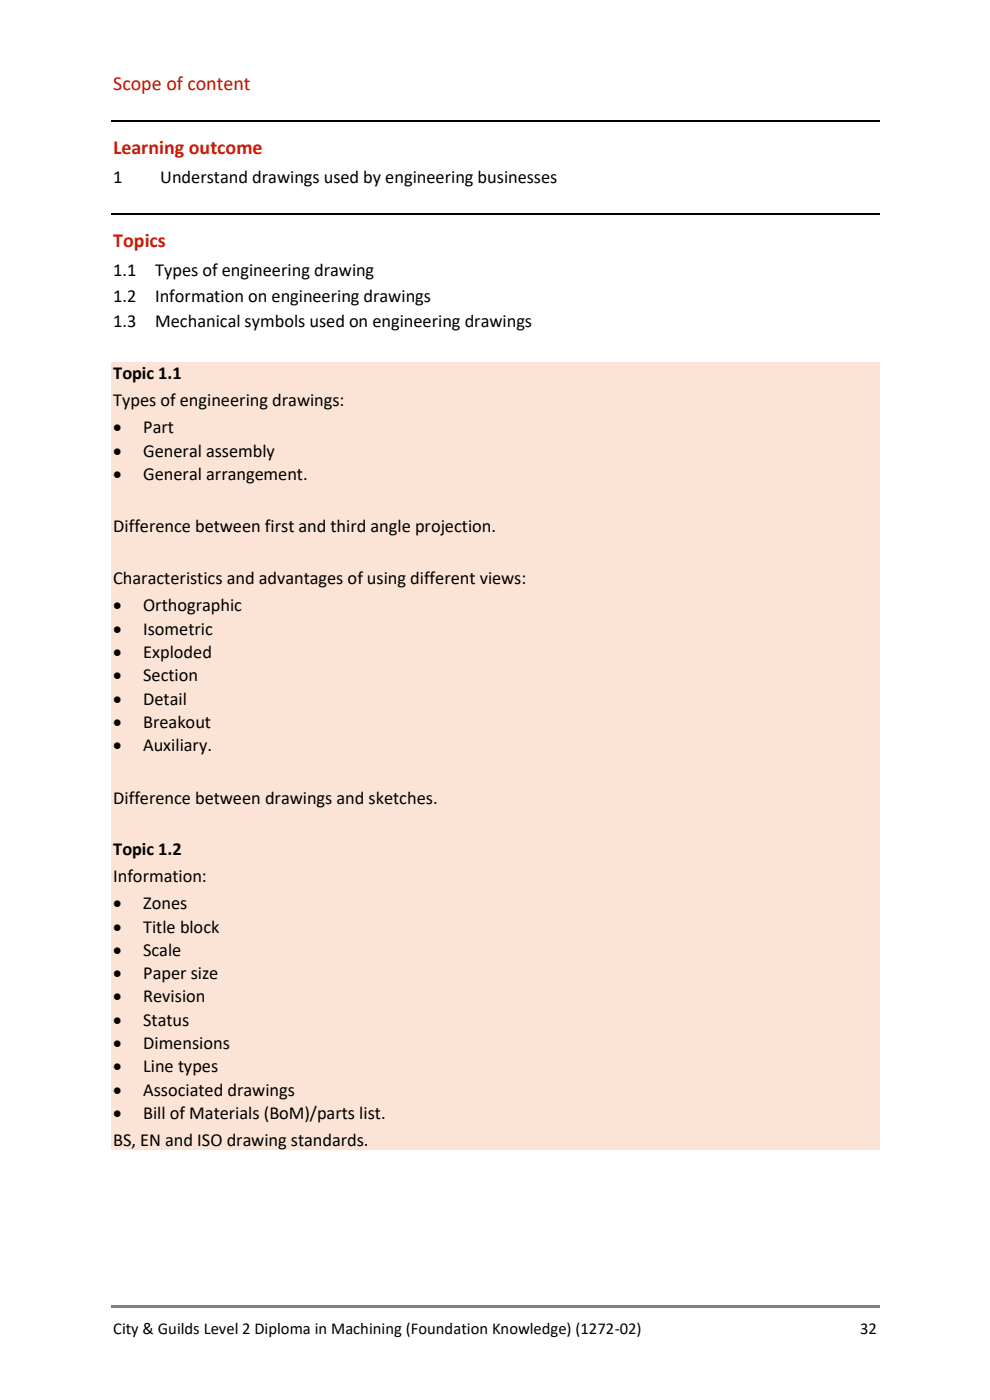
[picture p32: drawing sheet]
<svg xmlns="http://www.w3.org/2000/svg" width="210mm" height="297mm" viewBox="0 0 210 297" stroke-linecap="round" stroke-linejoin="round" font-family="sans-serif">
<defs><g id="words">
<text font-size="4.2" fill="#c00000" x="24" y="19.1">Scope of content</text>
<g font-size="4.2" fill="#d81e05">
<text x="24" y="32.6">Learning outcome</text>
<text x="24" y="52.3">Topics</text>
</g>
<g font-size="3.9">
<text x="24" y="38.8">1</text>
<text x="34" y="38.8">Understand drawings used by engineering businesses</text>
<text x="24" y="58.5">1.1</text>
<text x="32.9" y="58.5">Types of engineering drawing</text>
<text x="24" y="64">1.2</text>
<text x="32.9" y="64">Information on engineering drawings</text>
<text x="24" y="69.4">1.3</text>
<text x="32.9" y="69.4">Mechanical symbols used on engineering drawings</text>
<text x="24" y="80.5">Topic 1.1</text>
<text x="24" y="86.2">Types of engineering drawings:</text>
<text x="24" y="92">•</text>
<text x="30.4" y="92">Part</text>
<text x="24" y="96.9">•</text>
<text x="24" y="101.9">•</text>
<text x="30.4" y="96.9">General assembly</text>
<text x="30.4" y="101.9">General arrangement.</text>
<text x="24" y="113">Difference between first and third angle projection.</text>
<text x="24" y="123.9">Characteristics and advantages of using different views:</text>
<text x="24" y="129.7">•</text>
<text x="30.4" y="129.7">Orthographic</text>
<text x="24" y="134.7">•</text>
<text x="30.4" y="134.7">Isometric</text>
<text x="24" y="139.6">•</text>
<text x="30.4" y="139.6">Exploded</text>
<text x="24" y="144.5">•</text>
<text x="24" y="149.5">•</text>
<text x="30.4" y="144.5">Section</text>
<text x="30.4" y="149.5">Detail</text>
<text x="24" y="154.4">•</text>
<text x="30.4" y="154.4">Breakout</text>
<text x="24" y="159.4">•</text>
<text x="30.4" y="159.4">Auxiliary.</text>
<text x="24" y="170.5">Difference between drawings and sketches.</text>
<text x="24" y="181.4">Topic 1.2</text>
<text x="24" y="187.1">Information:</text>
<text x="24" y="192.9">•</text>
<text x="24" y="197.8">•</text>
<text x="30.4" y="192.9">Zones</text>
<text x="30.4" y="197.8">Title block</text>
<text x="24" y="202.8">•</text>
<text x="30.4" y="202.8">Scale</text>
<text x="24" y="207.7">•</text>
<text x="30.4" y="207.7">Paper size</text>
<text x="24" y="212.7">•</text>
<text x="30.4" y="212.7">Revision</text>
<text x="24" y="217.6">•</text>
<text x="30.4" y="217.6">Status</text>
<text x="24" y="222.6">•</text>
<text x="24" y="227.5">•</text>
<text x="30.4" y="222.6">Dimensions</text>
<text x="30.4" y="227.5">Line types</text>
<text x="24" y="232.4">•</text>
<text x="30.4" y="232.4">Associated drawings</text>
<text x="24" y="237.4">•</text>
<text x="30.4" y="237.4">Bill of Materials (BoM)/parts list.</text>
<text x="24" y="243.1">BS, EN and ISO drawing standards.</text>
</g>
<g font-size="3.5">
<text x="24" y="282.9">City &amp; Guilds Level 2 Diploma in Machining (Foundation Knowledge) (1272-02)</text>
<text x="182.5" y="282.9">32</text>
</g>
</g></defs>
<path d="M23.5 276.9h163.1v.5h-163.1z" fill-rule="evenodd" fill="#808080"/>
<path d="M23.5 25.7h163.1M23.5 45.3h163.1" fill="none" stroke="#000" stroke-width=".25"/>
<g fill="#fbe4d5">
<path d="M23.5 76.8h163.1v5.5h-163.1z" fill-rule="evenodd"/>
<path d="M23.5 82.3h163.1v5.8h-163.1z" fill-rule="evenodd"/>
<path d="M23.5 88.1h163.1v4.9h-163.1z" fill-rule="evenodd"/>
<path d="M23.5 93h163.1v5h-163.1z" fill-rule="evenodd"/>
<path d="M23.5 98h163.1v5.6h-163.1z" fill-rule="evenodd"/>
<path d="M23.5 103.6h163.1v5.8h-163.1z" fill-rule="evenodd"/>
<path d="M23.5 109.4h163.1v5.5h-163.1z" fill-rule="evenodd"/>
<path d="M23.5 114.9h163.1v5.5h-163.1z" fill-rule="evenodd"/>
<path d="M23.5 120.4h163.1v5.4h-163.1z" fill-rule="evenodd"/>
<path d="M23.5 125.8h163.1v5h-163.1z" fill-rule="evenodd"/>
<path d="M23.5 130.8h163.1v4.9h-163.1z" fill-rule="evenodd"/>
<path d="M23.5 135.7h163.1v5h-163.1z" fill-rule="evenodd"/>
<path d="M23.5 140.7h163.1v4.9h-163.1z" fill-rule="evenodd"/>
<path d="M23.5 145.6h163.1v5h-163.1z" fill-rule="evenodd"/>
<path d="M23.5 150.6h163.1v4.9h-163.1z" fill-rule="evenodd"/>
<path d="M23.5 155.5h163.1v5.6h-163.1z" fill-rule="evenodd"/>
<path d="M23.5 161.1h163.1v5.9h-163.1z" fill-rule="evenodd"/>
<path d="M23.5 167h163.1v5.4h-163.1z" fill-rule="evenodd"/>
<path d="M23.5 172.4h163.1v10.8h-163.1z" fill-rule="evenodd"/>
<path d="M23.5 183.2h163.1v5.8h-163.1z" fill-rule="evenodd"/>
<path d="M23.5 189h163.1v5h-163.1z" fill-rule="evenodd"/>
<path d="M23.5 194h163.1v4.9h-163.1z" fill-rule="evenodd"/>
<path d="M23.5 198.9h163.1v4.9h-163.1z" fill-rule="evenodd"/>
<path d="M23.5 203.8h163.1v5h-163.1z" fill-rule="evenodd"/>
<path d="M23.5 208.8h163.1v4.9h-163.1z" fill-rule="evenodd"/>
<path d="M23.5 213.7h163.1v5h-163.1z" fill-rule="evenodd"/>
<path d="M23.5 218.7h163.1v4.9h-163.1z" fill-rule="evenodd"/>
<path d="M23.5 223.6h163.1v5h-163.1z" fill-rule="evenodd"/>
<path d="M23.5 228.6h163.1v4.9h-163.1z" fill-rule="evenodd"/>
<path d="M23.5 233.5h163.1v5.7h-163.1z" fill-rule="evenodd"/>
<path d="M23.5 239.2h163.1v4.7h-163.1z" fill-rule="evenodd"/>
</g>
<use href="#words"/>
</svg>
